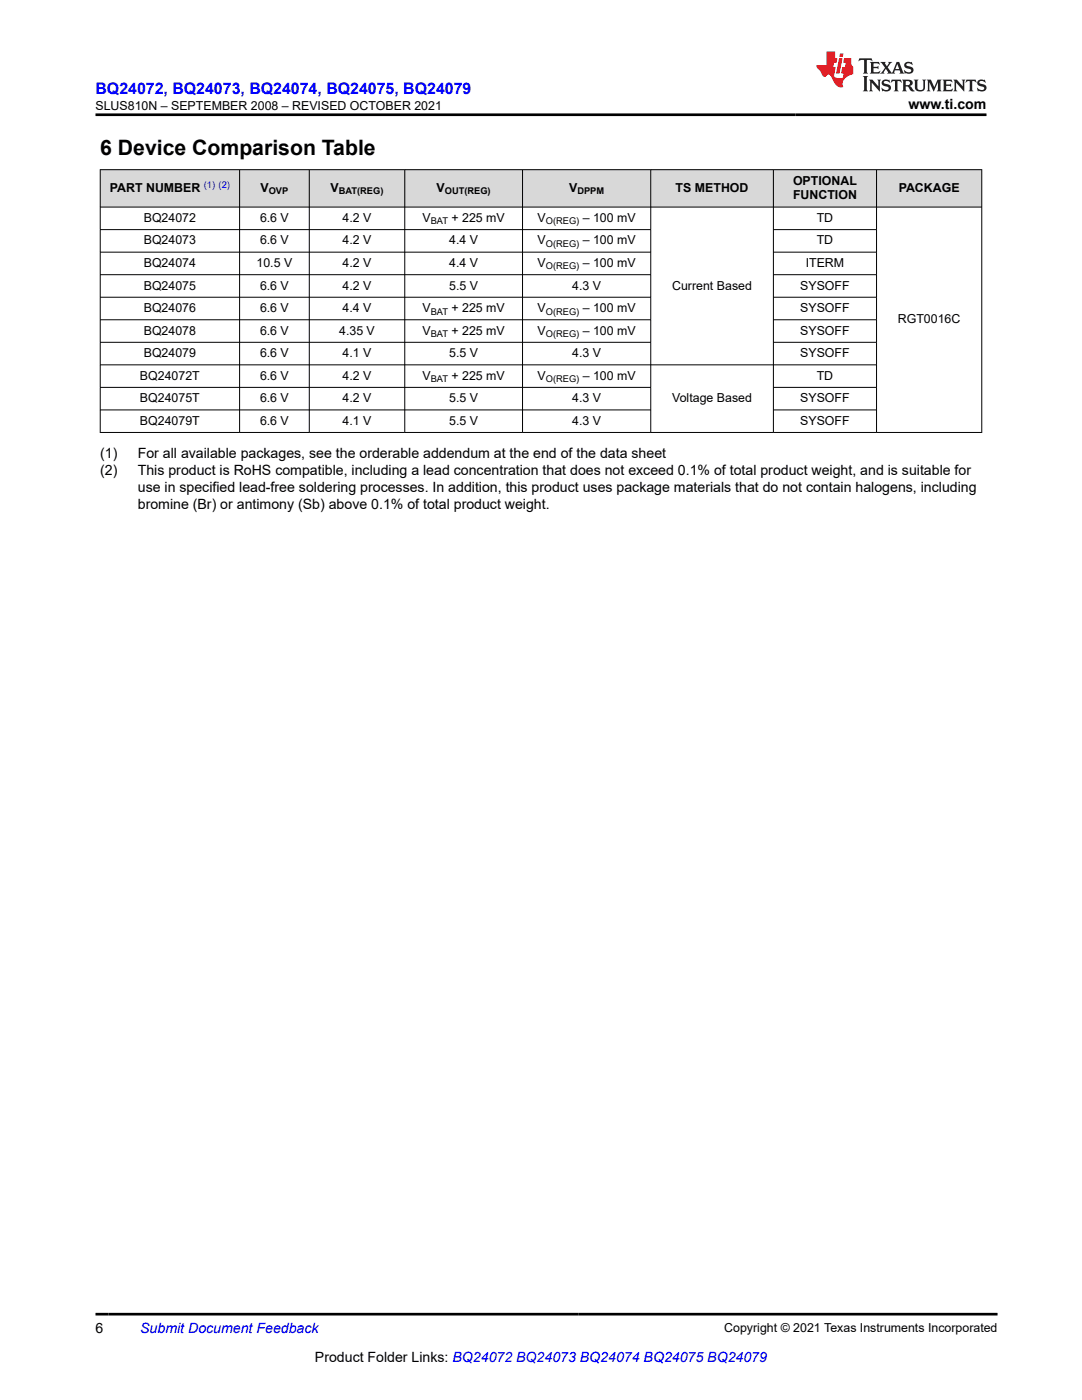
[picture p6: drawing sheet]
<svg xmlns="http://www.w3.org/2000/svg" width="216mm" height="279mm" viewBox="0 0 216 279" stroke-linecap="round" stroke-linejoin="round" font-family="sans-serif">
<defs><g id="words">
<text font-size="4.2" x="20" y="30.9">6 Device Comparison Table</text>
<text font-size="3.2" fill="#00f" x="19" y="18.7">BQ24072, BQ24073, BQ24074, BQ24075, BQ24079</text>
<g font-size="2.8">
<text x="181.3" y="21.8">www.ti.com</text>
<text x="20" y="91.5">(1)</text>
<text x="20" y="94.8">(2)</text>
<text x="27.5" y="91.5">For all available packages, see the orderable addendum at the end of the data sheet</text>
<text x="27.5" y="94.8">This product is RoHS compatible, including a lead concentration that does not exceed 0.1% of total product weight, and is suitable for</text>
<text x="27.5" y="98.2">use in specified lead-free soldering processes. In addition, this product uses package materials that do not contain halogens, including</text>
<text x="27.5" y="101.6">bromine (Br) or antimony (Sb) above 0.1% of total product weight.</text>
<text x="19" y="266.1">6</text>
<text x="62.8" y="271.7">Product Folder Links: BQ24072 BQ24073 BQ24074 BQ24075 BQ24079</text>
</g>
<text font-size="2.8" fill="#00f" x="28" y="266.1">Submit Document Feedback</text>
<g font-size="2.5">
<text x="19.1" y="21.9">SLUS810N – SEPTEMBER 2008 – REVISED OCTOBER 2021</text>
<text x="21.9" y="38.3">PART NUMBER</text>
<text x="52" y="38.3">V</text>
<text x="66" y="38.3">V</text>
<text x="87.1" y="38.3">V</text>
<text x="113.6" y="38.3">V</text>
<text x="134.8" y="38.3">TS METHOD</text>
<text x="158.2" y="36.8">OPTIONAL</text>
<text x="158.2" y="39.8">FUNCTION</text>
<text x="179.3" y="38.3">PACKAGE</text>
<text x="28.7" y="44.3">BQ24072</text>
<text x="51.9" y="44.3">6.6 V</text>
<text x="68.4" y="44.3">4.2 V</text>
<text x="84.3" y="44.3">V</text>
<text x="90.1" y="44.3">+ 225 mV</text>
<text x="107.3" y="44.3">V</text>
<text x="116.3" y="44.3">– 100 mV</text>
<text x="163" y="44.3">TD</text>
<text x="28.7" y="48.8">BQ24073</text>
<text x="28.7" y="53.3">BQ24074</text>
<text x="51.2" y="53.3">10.5 V</text>
<text x="51.9" y="48.8">6.6 V</text>
<text x="68.4" y="48.8">4.2 V</text>
<text x="68.4" y="53.3">4.2 V</text>
<text x="89.6" y="48.8">4.4 V</text>
<text x="89.6" y="53.3">4.4 V</text>
<text x="107.3" y="48.8">V</text>
<text x="107.3" y="53.3">V</text>
<text x="116.3" y="48.8">– 100 mV</text>
<text x="116.3" y="53.3">– 100 mV</text>
<text x="160.8" y="53.3">ITERM</text>
<text x="163" y="48.8">TD</text>
<text x="28.7" y="57.8">BQ24075</text>
<text x="51.9" y="57.8">6.6 V</text>
<text x="68.4" y="57.8">4.2 V</text>
<text x="89.6" y="57.8">5.5 V</text>
<text x="114.2" y="57.8">4.3 V</text>
<text x="134.1" y="57.8">Current Based</text>
<text x="159.7" y="57.8">SYSOFF</text>
<text x="28.7" y="62.3">BQ24076</text>
<text x="51.9" y="62.3">6.6 V</text>
<text x="68.4" y="62.3">4.4 V</text>
<text x="84.3" y="62.3">V</text>
<text x="90.1" y="62.3">+ 225 mV</text>
<text x="107.3" y="62.3">V</text>
<text x="116.3" y="62.3">– 100 mV</text>
<text x="159.7" y="62.3">SYSOFF</text>
<text x="179.2" y="64.5">RGT0016C</text>
<text x="28.7" y="66.8">BQ24078</text>
<text x="28.7" y="71.3">BQ24079</text>
<text x="51.9" y="66.8">6.6 V</text>
<text x="51.9" y="71.3">6.6 V</text>
<text x="67.7" y="66.8">4.35 V</text>
<text x="68.4" y="71.3">4.1 V</text>
<text x="84.3" y="66.8">V</text>
<text x="89.6" y="71.3">5.5 V</text>
<text x="90.1" y="66.8">+ 225 mV</text>
<text x="107.3" y="66.8">V</text>
<text x="114.2" y="71.3">4.3 V</text>
<text x="116.3" y="66.8">– 100 mV</text>
<text x="159.7" y="66.8">SYSOFF</text>
<text x="159.7" y="71.3">SYSOFF</text>
<text x="27.9" y="75.8">BQ24072T</text>
<text x="51.9" y="75.8">6.6 V</text>
<text x="68.4" y="75.8">4.2 V</text>
<text x="84.3" y="75.8">V</text>
<text x="90.1" y="75.8">+ 225 mV</text>
<text x="107.3" y="75.8">V</text>
<text x="116.3" y="75.8">– 100 mV</text>
<text x="163" y="75.8">TD</text>
<text x="27.9" y="80.3">BQ24075T</text>
<text x="51.9" y="80.3">6.6 V</text>
<text x="68.4" y="80.3">4.2 V</text>
<text x="89.6" y="80.3">5.5 V</text>
<text x="114.2" y="80.3">4.3 V</text>
<text x="134.1" y="80.3">Voltage Based</text>
<text x="159.7" y="80.3">SYSOFF</text>
<text x="27.9" y="84.8">BQ24079T</text>
<text x="51.9" y="84.8">6.6 V</text>
<text x="68.4" y="84.8">4.1 V</text>
<text x="89.6" y="84.8">5.5 V</text>
<text x="114.2" y="84.8">4.3 V</text>
<text x="159.7" y="84.8">SYSOFF</text>
<text x="144.5" y="265.8">Copyright © 2021 Texas Instruments Incorporated</text>
</g>
<text font-size="1.9" fill="#00f" x="40.7" y="37.5">(1) (2)</text>
<g font-size="1.9">
<text x="53.6" y="38.8">OVP</text>
<text x="67.6" y="38.8">BAT(REG)</text>
<text x="88.8" y="38.8">OUT(REG)</text>
<text x="115.2" y="38.8">DPPM</text>
<text x="85.9" y="44.8">BAT</text>
<text x="108.9" y="44.8">O(REG)</text>
<text x="108.9" y="49.3">O(REG)</text>
<text x="108.9" y="53.8">O(REG)</text>
<text x="85.9" y="62.8">BAT</text>
<text x="108.9" y="62.8">O(REG)</text>
<text x="85.9" y="67.3">BAT</text>
<text x="108.9" y="67.3">O(REG)</text>
<text x="85.9" y="76.3">BAT</text>
<text x="108.9" y="76.3">O(REG)</text>
</g>
</g></defs>
<g fill="#d8d8d8">
<path d="M20 33.9h175.9v7.4h-175.9z" fill-rule="evenodd"/>
<path d="M20.1 33.9h27.6v7.4h-27.6z" fill-rule="evenodd"/>
<path d="M47.9 33.9h13.8v7.4h-13.8z" fill-rule="evenodd"/>
<path d="M61.8 33.9h18.9v7.4h-18.9z" fill-rule="evenodd"/>
<path d="M80.8 33.9h23.4v7.4h-23.4z" fill-rule="evenodd"/>
<path d="M104.3 33.9h25.5v7.4h-25.5z" fill-rule="evenodd"/>
<path d="M129.9 33.9h24.4v7.4h-24.4z" fill-rule="evenodd"/>
<path d="M154.4 33.9h20.4v7.4h-20.4z" fill-rule="evenodd"/>
<path d="M175 33.9h20.8v7.4h-20.8z" fill-rule="evenodd"/>
</g>
<g fill="none" stroke="#000" stroke-width=".2">
<path d="M19.9 33.9h176.1M20 33.8v52.6M47.8 33.8v52.6M61.7 33.8v52.6M80.8 33.8v52.6M104.3 33.8v52.6M129.9 33.8v52.6M154.3 33.8v52.6M174.9 33.8v52.6M195.9 33.8v52.6M19.9 41.3h176.1M19.9 45.8h110"/>
<path d="M19.9 50.3h110M19.9 54.8h110M19.9 59.3h110M154.3 45.8h20.7M154.3 50.3h20.7M154.3 54.8h20.7M154.3 59.3h20.7M19.9 72.8h155.1M19.9 63.8h110M19.9 68.3h110M19.9 77.3h110M154.3 63.8h20.7"/>
<path d="M154.3 68.3h20.7M154.3 77.3h20.7M19.9 86.3h176.1M19.9 81.8h110M154.3 81.8h20.7"/>
</g>
<path d="M171.5 11.6l-.2 .6 .5-.2h.6v.1v2.2l-.2 .4h1l-.2-.4v-2.2v-.1h.5l.5 .2-.1-.6zM173.6 12.4l.2 .3v1.6l-.2 .4h1.9l.1-.6a1.08 1.08 0 0 1-1.3 .2v-.7h.6l.4 .2v-.7l-.4 .2h-.6v-.5l.2-.2a1 1 0 0 1 1 .3l-.1-.5zM175.7 12.4l.9 1.1-1 1.2h.9l-.2-.2 .5-.8 .4 .8-.2 .2h1.6l-.2-.2 .2-.5h.9l.1 .5-.1 .2h.9l-.2-.4-.8-1.9h-.5l-.9 2.1-.9-1.1 .9-1h-.8l.2 .2-.4 .6-.4-.6 .2-.2zM179 12.8l.4 1h-.7zM180.7 12.5a.65 .65 0 0 0-.2 .7 .65 .65 0 0 0 .6 .5l.6 .1 .1 .3a.79 .79 0 0 1-.7 .4 .79 .79 0 0 1-.7-.5l.1 .7 .2-.1a.93 .93 0 0 0 1.1 0 .93 .93 0 0 0 .4-.9 1.46 1.46 0 0 0-1.2-.6l-.1-.3a1.09 1.09 0 0 1 1.2 .2l-.2-.6-.1 .1-.5-.2zM172.2 15.2l.2 .4v2.2l-.2 .4h1l-.2-.4v-2.2l.2-.4zM173.4 15.9l.2 .4v1.5l-.2 .4h.8l-.3-.4 .1-1.3 1.6 1.8v-2l.2-.4h-.7l.1 .2 .1 1.1-1.2-1.3zM176.2 16a.65 .65 0 0 0-.2 .8 .65 .65 0 0 0 .6 .4l.6 .2 .1 .2a.79 .79 0 0 1-.7 .4 .79 .79 0 0 1-.7-.5l.1 .7 .2-.1a.93 .93 0 0 0 1.1 .1 .93 .93 0 0 0 .4-1 1.46 1.46 0 0 0-1.2-.5l-.1-.4a1.09 1.09 0 0 1 1.2 .2l-.1-.6-.2 .1-.5-.1zM177.9 15.9l-.1 .6a.63 .63 0 0 1 .8-.3v1.6l-.3 .4h1l-.2-.4v-1.6a.66 .66 0 0 1 .8 .3l-.1-.6zM180 15.9l.2 .4v1.5l-.2 .4h1l-.2-.2-.1-.7h.5l.1 .2a.79 .79 0 0 0 1.2 .6l-1-.9a.61 .61 0 0 0 .6-.6 .61 .61 0 0 0-.5-.7zM180.8 16.2h.1a.47 .47 0 0 1 .5 .1 .47 .47 0 0 1 .1 .5l-.1 .1-.7 .1zM182.3 15.9l.2 .2a2.27 2.27 0 0 0 .4 2 1.04 1.04 0 0 0 1.7-.7v-1.3l.2-.2h-.8l.2 .4v1.1a.6 .6 0 0 1-.6 .6 .6 .6 0 0 1-.6-.6v-1.1l.3-.4zM184.9 15.9l.2 .4v1.5l-.2 .4h.8l-.3-.4v-1.4l.9 1.9 .9-1.9v1.4l-.3 .4h1l-.2-.4v-1.5l.2-.4h-.8l-.7 1.5-.6-1.5zM188.1 15.9l.2 .4v1.5l-.2 .4h1.9l.1-.6a1.09 1.09 0 0 1-1.3 .2v-.7h.6l.4 .2v-.6l-.4 .2h-.6v-.6l.2-.1a1.01 1.01 0 0 1 1 .3l-.1-.6zM190.2 15.9l.3 .4v1.5l-.3 .4h.8l-.2-.4v-1.3l1.6 1.8v-2l.2-.4h-.7l.2 .2v1.1l-1.2-1.3zM192.8 15.9l-.1 .6a.63 .63 0 0 1 .8-.3v1.6l-.3 .4h1l-.2-.4v-1.6a.66 .66 0 0 1 .8 .3l-.1-.6zM195.2 16a.65 .65 0 0 0-.2 .8 .65 .65 0 0 0 .6 .4l.6 .2 .2 .2a.79 .79 0 0 1-.7 .4 .79 .79 0 0 1-.7-.5l.1 .7 .2-.1a.93 .93 0 0 0 1 .1 .93 .93 0 0 0 .5-1 1.46 1.46 0 0 0-1.3-.5v-.4a1.09 1.09 0 0 1 1.2 .2l-.2-.6-.2 .1-.5-.1z" fill="#231f20"/>
<path d="M164.9 10.3v2.7h-2l.1 .4 .8 1a.95 .95 0 0 0 1 .9 .59 .59 0 0 1 .5-.4 .59 .59 0 0 1 .5 .3l.4 .8a1.59 1.59 0 0 0 2.1 1.4 1.61 1.61 0 0 1 1-2.3l1-.3-.1-1.5a1.59 1.59 0 0 1-.3-1.7h-1.5l-.2 .9h.6l-.2 .9h-.5l-.2 .9v.3l.4 .1-.1 .9h-.7a.73 .73 0 0 1-1-.7l.3-1.5h-.5l.1-.9h.5l.2-.9h-.5v-1.3zM167.4 11.6l-.6 3.1h.7l.6-3.1zM167.6 10.7l-.1 .6h.7l.1-.6z" fill="#ed1c24"/>
<path d="M19 22.9h177.8M19 262.3h180" fill="none" stroke="#000" stroke-width=".53"/>
<use href="#words"/>
</svg>
